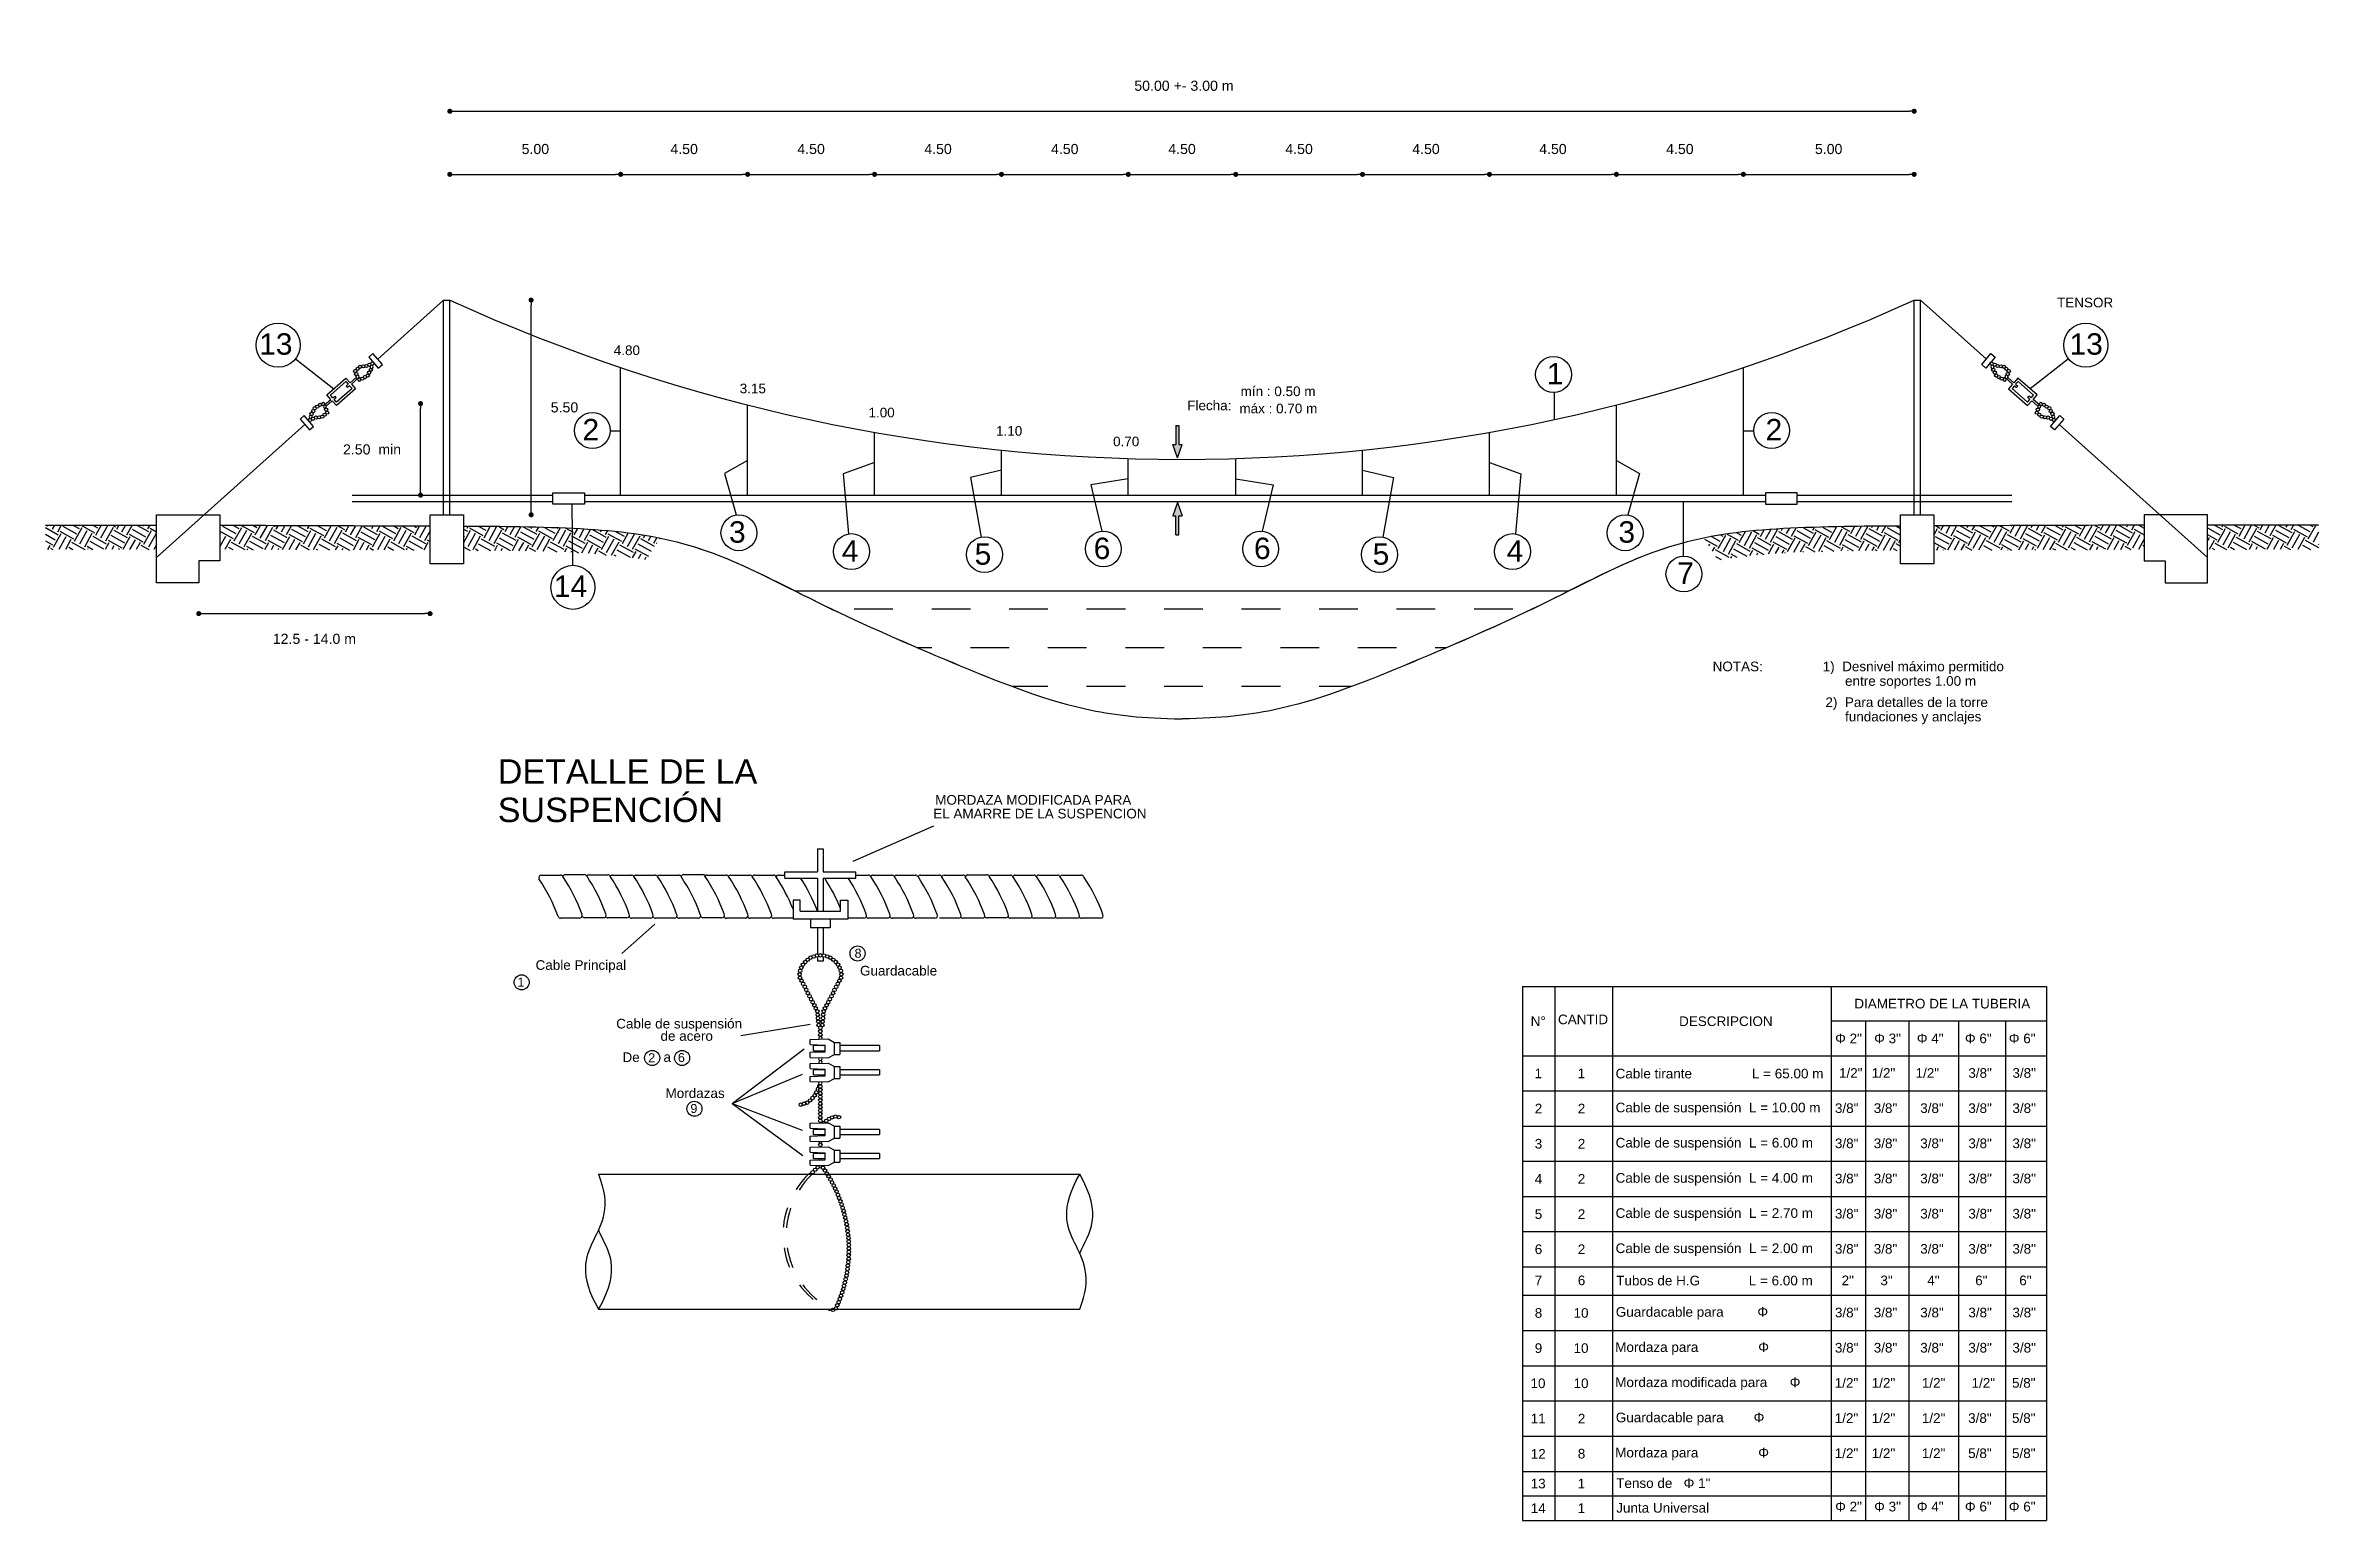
# Model space of a CAD drawing. Header units: metres. Extents: x 2644 to 4131, y 3282 to 4383.
# Drawn here: x 2991.47 to 3002.72, y 4364.9 to 4372.2 of the extents above; entities that cross this region are included whole.
import ezdxf

# ---------------------------------------------------------------- set-up
doc = ezdxf.new("R2010")
doc.units = ezdxf.units.M
doc.linetypes.add('ACAD_ISO04W100', pattern=[30, 24, -3, 0, -3])
doc.styles.get("Standard").update_dxf_attribs({"font": 'arial.ttf'})
doc.dimstyles.new('gestion', dxfattribs={"dimscale": 0, "dimtxt": 0.025, "dimasz": 0.025, "dimexe": 0.02, "dimexo": 0.07, "dimgap": 0.01, "dimtad": 2, "dimtih": 1, "dimtoh": 1, "dimzin": 0, "dimdsep": 46, "dimtxsty": 'Standard', "dimblk": 'DOT', "dimcen": 0, "dimse1": 1, "dimse2": 1, "dimadec": 0, "dimazin": 0, "dimtm": 1e-09, "dimtfac": 1, "dimtix": 1, "dimtmove": 1, "dimatfit": 0, "dimldrblk": 'DOTSMALL', "dimfxl": 1, "dimtolj": 1, "dimtzin": 0, "dimarcsym": 2})
pattern_1 = [(241, (1744.16368, 2988.35082), (0.0298835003, -0.1042161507), [0.076661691, -0.076661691]), (241, (1744.188824, 2988.33689), (0.0298835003, -0.1042161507), [0.076661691, -0.076661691]), (241, (1744.21397, 2988.32295), (0.0298835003, -0.1042161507), [0.076661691, -0.076661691]), (331, (1744.2177, 2988.30992), (0.1042161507, 0.0298835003), [0.076661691, -0.076661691]), (331, (1744.203766, 2988.28478), (0.1042161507, 0.0298835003), [0.076661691, -0.076661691]), (331, (1744.18983, 2988.259635), (0.1042161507, 0.0298835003), [0.076661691, -0.076661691])]

msp = doc.modelspace()

# ---------------------------------------------------------------- texts
for s, height, p in [('TENSOR', 0.0477, (3001.425, 4370.904)), ('13', 0.1058, (2992.531, 4370.67)), ('4.80', 0.0477, (2994.285, 4370.668)), ('13', 0.1058, (3001.487, 4370.67)), ('1', 0.106, (2998.901, 4370.523)), ('3.15', 0.0477, (2994.908, 4370.479)), ('mín : 0.50 m', 0.04772, (2997.386, 4370.465)), ('1.00', 0.0477, (2995.545, 4370.36)), ('Flecha:', 0.0477, (2997.122, 4370.395)), ('máx : 0.70 m', 0.04772, (2997.38, 4370.38)), ('2', 0.106, (2994.13, 4370.246)), ('1.10', 0.0477, (2996.176, 4370.269)), ('0.70', 0.0477, (2996.755, 4370.217)), ('2', 0.106, (2999.983, 4370.246)), ('3', 0.106, (2994.855, 4369.74)), ('3', 0.106, (2999.255, 4369.74)), ('4', 0.106, (2995.413, 4369.646)), ('5', 0.106, (2996.07, 4369.631)), ('6', 0.106, (2996.659, 4369.659)), ('6', 0.106, (2997.452, 4369.659)), ('5', 0.106, (2998.039, 4369.631)), ('4', 0.106, (2998.702, 4369.646)), ('14', 0.1058, (2993.989, 4369.472)), ('7', 0.106, (2999.546, 4369.536)), ('NOTAS:                1)  Desnivel máximo permitido', 0.04772, (2999.721, 4369.104)), ('entre soportes 1.00 m', 0.04772, (3000.376, 4369.032)), ('2)  Para detalles de la torre', 0.04772, (3000.279, 4368.927)), ('fundaciones y anclajes', 0.04772, (3000.376, 4368.856)), ('DETALLE DE LA', 0.12073, (2993.711, 4368.548)), ('SUSPENCIÓN', 0.1207, (2993.711, 4368.358)), ('MORDAZA MODIFICADA PARA', 0.04772, (2995.875, 4368.444)), ('EL AMARRE DE LA SUSPENCION', 0.04772, (2995.865, 4368.376)), ('Cable Principal', 0.04772, (2993.898, 4367.627)), ('8', 0.0445, (2995.476, 4367.687)), ('1', 0.0445, (2993.808, 4367.544)), ('Guardacable', 0.04772, (2995.503, 4367.599)), ('DIAMETRO DE LA TUBERIA', 0.04772, (3000.422, 4367.436)), ('Cable de suspensión', 0.04772, (2994.297, 4367.337)), ('de acero', 0.0477, (2994.516, 4367.276)), ('N°', 0.0477, (2998.821, 4367.349)), ('CANTID', 0.0477, (2998.956, 4367.358)), ('DESCRIPCION', 0.04772, (2999.555, 4367.349)), ('De', 0.0477, (2994.328, 4367.171)), ('2', 0.0445, (2994.455, 4367.17)), ('a', 0.0477, (2994.531, 4367.172)), ('6', 0.0445, (2994.602, 4367.171)), ('Φ 2"', 0.0477, (3000.327, 4367.264)), ('Φ 3"', 0.0477, (3000.52, 4367.264)), ('Φ 4"', 0.0477, (3000.731, 4367.264)), ('Φ 6"', 0.0477, (3000.969, 4367.264)), ('Φ 6"', 0.0477, (3001.186, 4367.264)), ('1', 0.0477, (2998.84, 4367.091)), ('1', 0.0477, (2999.053, 4367.091)), ('Cable tirante                L = 65.00 m', 0.04772, (2999.241, 4367.09)), ('1/2"', 0.0477, (3000.346, 4367.093)), ('1/2"', 0.0477, (3000.508, 4367.093)), ('1/2"', 0.0477, (3000.725, 4367.093)), ('3/8"', 0.0477, (3000.986, 4367.093)), ('3/8"', 0.0477, (3001.204, 4367.093)), ('Mordazas', 0.0477, (2994.541, 4366.993)), ('9', 0.0445, (2994.664, 4366.919)), ('2', 0.0477, (2998.841, 4366.917)), ('2', 0.0477, (2999.054, 4366.917)), ('Cable de suspensión  L = 10.00 m', 0.04772, (2999.241, 4366.922)), ('3/8"', 0.0477, (3000.326, 4366.919)), ('3/8"', 0.0477, (3000.518, 4366.919)), ('3/8"', 0.0477, (3000.748, 4366.919)), ('3/8"', 0.0477, (3000.986, 4366.919)), ('3/8"', 0.0477, (3001.204, 4366.919)), ('3', 0.0477, (2998.841, 4366.743)), ('2', 0.0477, (2999.054, 4366.743)), ('Cable de suspensión  L = 6.00 m', 0.04772, (2999.241, 4366.748)), ('3/8"', 0.0477, (3000.326, 4366.745)), ('3/8"', 0.0477, (3000.518, 4366.745)), ('3/8"', 0.0477, (3000.748, 4366.745)), ('3/8"', 0.0477, (3000.986, 4366.745)), ('3/8"', 0.0477, (3001.204, 4366.745)), ('4', 0.0477, (2998.841, 4366.569)), ('2', 0.0477, (2999.054, 4366.569)), ('Cable de suspensión  L = 4.00 m', 0.04772, (2999.241, 4366.574)), ('3/8"', 0.0477, (3000.326, 4366.571)), ('3/8"', 0.0477, (3000.518, 4366.571)), ('3/8"', 0.0477, (3000.748, 4366.571)), ('3/8"', 0.0477, (3000.986, 4366.571)), ('3/8"', 0.0477, (3001.204, 4366.571)), ('5', 0.0477, (2998.841, 4366.395)), ('2', 0.0477, (2999.054, 4366.395)), ('Cable de suspensión  L = 2.70 m', 0.04772, (2999.241, 4366.4)), ('3/8"', 0.0477, (3000.326, 4366.397)), ('3/8"', 0.0477, (3000.518, 4366.397)), ('3/8"', 0.0477, (3000.748, 4366.397)), ('3/8"', 0.0477, (3000.986, 4366.397)), ('3/8"', 0.0477, (3001.204, 4366.397)), ('6', 0.0477, (2998.841, 4366.221)), ('2', 0.0477, (2999.054, 4366.221)), ('Cable de suspensión  L = 2.00 m', 0.04772, (2999.241, 4366.226)), ('3/8"', 0.0477, (3000.326, 4366.223)), ('3/8"', 0.0477, (3000.518, 4366.223)), ('3/8"', 0.0477, (3000.748, 4366.223)), ('3/8"', 0.0477, (3000.986, 4366.223)), ('3/8"', 0.0477, (3001.204, 4366.223)), ('7', 0.0477, (2998.841, 4366.067)), ('6', 0.0477, (2999.054, 4366.067)), ('Tubos de H.G             L = 6.00 m', 0.04772, (2999.244, 4366.066)), ('2"', 0.0477, (3000.359, 4366.067)), ('3"', 0.0477, (3000.551, 4366.067)), ('4"', 0.0477, (3000.783, 4366.067)), ('6"', 0.0477, (3001.02, 4366.067)), ('6"', 0.0477, (3001.238, 4366.067)), ('8', 0.0477, (2998.841, 4365.906)), ('10', 0.0477, (2999.033, 4365.906)), ('Guardacable para         Φ', 0.04772, (2999.242, 4365.911)), ('3/8"', 0.0477, (3000.326, 4365.908)), ('3/8"', 0.0477, (3000.518, 4365.908)), ('3/8"', 0.0477, (3000.748, 4365.908)), ('3/8"', 0.0477, (3000.986, 4365.908)), ('3/8"', 0.0477, (3001.204, 4365.908)), ('9', 0.0477, (2998.841, 4365.732)), ('10', 0.0477, (2999.033, 4365.732)), ('Mordaza para                Φ', 0.04772, (2999.239, 4365.737)), ('3/8"', 0.0477, (3000.326, 4365.734)), ('3/8"', 0.0477, (3000.518, 4365.734)), ('3/8"', 0.0477, (3000.748, 4365.734)), ('3/8"', 0.0477, (3000.986, 4365.734)), ('3/8"', 0.0477, (3001.204, 4365.734)), ('10', 0.0477, (2998.82, 4365.558)), ('10', 0.0477, (2999.033, 4365.558)), ('Mordaza modificada para      Φ', 0.04772, (2999.239, 4365.563)), ('1/2"', 0.0477, (3000.325, 4365.56)), ('1/2"', 0.0477, (3000.508, 4365.56)), ('1/2"', 0.0477, (3000.756, 4365.56)), ('1/2"', 0.0477, (3001.002, 4365.56)), ('5/8"', 0.0477, (3001.202, 4365.56)), ('11', 0.0477, (2998.821, 4365.384)), ('2', 0.0477, (2999.054, 4365.383)), ('Guardacable para        Φ', 0.04772, (2999.242, 4365.389)), ('1/2"', 0.0477, (3000.325, 4365.386)), ('1/2"', 0.0477, (3000.508, 4365.386)), ('1/2"', 0.0477, (3000.756, 4365.386)), ('3/8"', 0.0477, (3000.985, 4365.386)), ('5/8"', 0.0477, (3001.202, 4365.386)), ('12', 0.0477, (2998.821, 4365.209)), ('8', 0.0477, (2999.054, 4365.21)), ('Mordaza para                Φ', 0.04772, (2999.239, 4365.215)), ('1/2"', 0.0477, (3000.325, 4365.212)), ('1/2"', 0.0477, (3000.508, 4365.212)), ('1/2"', 0.0477, (3000.756, 4365.212)), ('5/8"', 0.0477, (3000.985, 4365.212)), ('5/8"', 0.0477, (3001.202, 4365.212)), ('13', 0.0477, (2998.821, 4365.062)), ('1', 0.0477, (2999.053, 4365.062)), ('Tenso de   Φ 1"     ', 0.04772, (2999.244, 4365.064)), ('14', 0.0477, (2998.821, 4364.94)), ('1', 0.0477, (2999.053, 4364.94)), ('Junta Universal', 0.04772, (2999.244, 4364.942)), ('Φ 2"', 0.0477, (3000.327, 4364.948)), ('Φ 3"', 0.0477, (3000.52, 4364.948)), ('Φ 4"', 0.0477, (3000.731, 4364.948)), ('Φ 6"', 0.0477, (3000.969, 4364.948)), ('Φ 6"', 0.0477, (3001.186, 4364.948))]:
    msp.add_text(s, height=height).set_placement(p)

# ---------------------------------------------------------------- blocks, each defined once
blk = doc.blocks.new('_Dot')
at = {"color": 0, "linetype": 'ByBlock', "lineweight": -2}
blk.add_line((-0.5, 0), (-1, 0), dxfattribs=at)
at = {"color": 0, "linetype": 'ByBlock', "const_width": 0.5}
blk.add_lwpolyline([(-0.25, 0, 1), (0.25, 0, 1)], format="xyb", close=True, dxfattribs=at)
blk = doc.blocks.new('*D605')
at = {"color": 0, "lineweight": -2, "transparency": 16777216}
blk.add_line((2993.499, 4371.874), (3000.693, 4371.874), dxfattribs=at)
at = {"layer": 'Defpoints', "color": 0, "transparency": 16777216}
for p in [(3000.718, 4371.874), (2993.474, 4369.975), (3000.718, 4369.975)]:
    blk.add_point(p, dxfattribs=at)
at = {"color": 0, "lineweight": -2, "transparency": 16777216, "xscale": 0.025, "yscale": 0.025, "zscale": 0.025, "rotation": 180}
blk.add_blockref('_Dot', (2993.474, 4371.874), dxfattribs=at)
at = {"color": 0, "lineweight": -2, "transparency": 16777216, "xscale": 0.025, "yscale": 0.025, "zscale": 0.025}
blk.add_blockref('_Dot', (3000.718, 4371.874), dxfattribs=at)
at = {"color": 0, "transparency": 16777216, "insert": (2997.096, 4372), "char_height": 0.05, "attachment_point": 5}
blk.add_mtext('\\A1; 50.00 +- 3.00 m', dxfattribs=at)
blk = doc.blocks.new('_DotSmall')
at = {"color": 0, "linetype": 'ByBlock', "const_width": 0.5}
blk.add_lwpolyline([(-0.0625, 0, 1), (0.0625, 0, 1)], format="xyb", close=True, dxfattribs=at)
blk = doc.blocks.new('*D606')
at = {"color": 0, "lineweight": -2, "transparency": 16777216}
blk.add_line((2993.876, 4369.903), (2993.876, 4370.915), dxfattribs=at)
at = {"layer": 'Defpoints', "color": 0, "transparency": 16777216}
for p in [(2993.474, 4370.94), (2993.876, 4370.94), (2993.474, 4369.878)]:
    blk.add_point(p, dxfattribs=at)
at = {"color": 0, "lineweight": -2, "transparency": 16777216, "xscale": 0.025, "yscale": 0.025, "zscale": 0.025}
for p, rotation in [((2993.876, 4370.94), 90), ((2993.876, 4369.878), 270)]:
    blk.add_blockref('_Dot', p, dxfattribs=dict(at, rotation=rotation))
at = {"color": 0, "transparency": 16777216, "insert": (2994.041, 4370.409), "char_height": 0.05, "attachment_point": 5}
blk.add_mtext('\\A1;5.50', dxfattribs=at)
blk = doc.blocks.new('*D607')
at = {"color": 0, "lineweight": -2, "transparency": 16777216}
blk.add_line((2993.499, 4371.562), (2994.294, 4371.562), dxfattribs=at)
at = {"layer": 'Defpoints', "color": 0, "transparency": 16777216}
for p in [(2994.319, 4371.562), (2993.474, 4369.975), (2994.319, 4369.975)]:
    blk.add_point(p, dxfattribs=at)
at = {"color": 0, "lineweight": -2, "transparency": 16777216, "xscale": 0.025, "yscale": 0.025, "zscale": 0.025, "rotation": 180}
blk.add_blockref('_Dot', (2993.474, 4371.562), dxfattribs=at)
at = {"color": 0, "lineweight": -2, "transparency": 16777216, "xscale": 0.025, "yscale": 0.025, "zscale": 0.025}
blk.add_blockref('_Dot', (2994.319, 4371.562), dxfattribs=at)
at = {"color": 0, "transparency": 16777216, "insert": (2993.897, 4371.687), "char_height": 0.05, "attachment_point": 5}
blk.add_mtext('\\A1;5.00', dxfattribs=at)
blk = doc.blocks.new('*D608')
at = {"color": 0, "lineweight": -2, "transparency": 16777216}
blk.add_line((2994.344, 4371.562), (2994.922, 4371.562), dxfattribs=at)
at = {"layer": 'Defpoints', "color": 0, "transparency": 16777216}
for p in [(2994.947, 4371.562), (2994.319, 4369.975), (2994.947, 4369.975)]:
    blk.add_point(p, dxfattribs=at)
at = {"color": 0, "lineweight": -2, "transparency": 16777216, "xscale": 0.025, "yscale": 0.025, "zscale": 0.025, "rotation": 180}
blk.add_blockref('_Dot', (2994.319, 4371.562), dxfattribs=at)
at = {"color": 0, "lineweight": -2, "transparency": 16777216, "xscale": 0.025, "yscale": 0.025, "zscale": 0.025}
blk.add_blockref('_Dot', (2994.947, 4371.562), dxfattribs=at)
at = {"color": 0, "transparency": 16777216, "insert": (2994.633, 4371.687), "char_height": 0.05, "attachment_point": 5}
blk.add_mtext('\\A1;4.50', dxfattribs=at)
blk = doc.blocks.new('*D609')
at = {"color": 0, "lineweight": -2, "transparency": 16777216}
blk.add_line((2994.972, 4371.562), (2995.55, 4371.562), dxfattribs=at)
at = {"layer": 'Defpoints', "color": 0, "transparency": 16777216}
for p in [(2995.575, 4371.562), (2994.947, 4369.975), (2995.575, 4369.975)]:
    blk.add_point(p, dxfattribs=at)
at = {"color": 0, "lineweight": -2, "transparency": 16777216, "xscale": 0.025, "yscale": 0.025, "zscale": 0.025, "rotation": 180}
blk.add_blockref('_Dot', (2994.947, 4371.562), dxfattribs=at)
at = {"color": 0, "lineweight": -2, "transparency": 16777216, "xscale": 0.025, "yscale": 0.025, "zscale": 0.025}
blk.add_blockref('_Dot', (2995.575, 4371.562), dxfattribs=at)
at = {"color": 0, "transparency": 16777216, "insert": (2995.261, 4371.687), "char_height": 0.05, "attachment_point": 5}
blk.add_mtext('\\A1;4.50', dxfattribs=at)
blk = doc.blocks.new('*D610')
at = {"color": 0, "lineweight": -2, "transparency": 16777216}
blk.add_line((2995.6, 4371.562), (2996.178, 4371.562), dxfattribs=at)
at = {"layer": 'Defpoints', "color": 0, "transparency": 16777216}
for p in [(2996.203, 4371.562), (2995.575, 4369.975), (2996.203, 4369.975)]:
    blk.add_point(p, dxfattribs=at)
at = {"color": 0, "lineweight": -2, "transparency": 16777216, "xscale": 0.025, "yscale": 0.025, "zscale": 0.025, "rotation": 180}
blk.add_blockref('_Dot', (2995.575, 4371.562), dxfattribs=at)
at = {"color": 0, "lineweight": -2, "transparency": 16777216, "xscale": 0.025, "yscale": 0.025, "zscale": 0.025}
blk.add_blockref('_Dot', (2996.203, 4371.562), dxfattribs=at)
at = {"color": 0, "transparency": 16777216, "insert": (2995.889, 4371.687), "char_height": 0.05, "attachment_point": 5}
blk.add_mtext('\\A1;4.50', dxfattribs=at)
blk = doc.blocks.new('*D611')
at = {"color": 0, "lineweight": -2, "transparency": 16777216}
blk.add_line((2996.228, 4371.562), (2996.805, 4371.562), dxfattribs=at)
at = {"layer": 'Defpoints', "color": 0, "transparency": 16777216}
for p in [(2996.83, 4371.562), (2996.203, 4369.975), (2996.83, 4369.975)]:
    blk.add_point(p, dxfattribs=at)
at = {"color": 0, "lineweight": -2, "transparency": 16777216, "xscale": 0.025, "yscale": 0.025, "zscale": 0.025, "rotation": 180}
blk.add_blockref('_Dot', (2996.203, 4371.562), dxfattribs=at)
at = {"color": 0, "lineweight": -2, "transparency": 16777216, "xscale": 0.025, "yscale": 0.025, "zscale": 0.025}
blk.add_blockref('_Dot', (2996.83, 4371.562), dxfattribs=at)
at = {"color": 0, "transparency": 16777216, "insert": (2996.516, 4371.687), "char_height": 0.05, "attachment_point": 5}
blk.add_mtext('\\A1;4.50', dxfattribs=at)
blk = doc.blocks.new('*D612')
at = {"color": 0, "lineweight": -2, "transparency": 16777216}
blk.add_line((2996.855, 4371.562), (2997.337, 4371.562), dxfattribs=at)
at = {"layer": 'Defpoints', "color": 0, "transparency": 16777216}
for p in [(2997.362, 4371.562), (2996.83, 4369.975), (2997.362, 4369.975)]:
    blk.add_point(p, dxfattribs=at)
at = {"color": 0, "lineweight": -2, "transparency": 16777216, "xscale": 0.025, "yscale": 0.025, "zscale": 0.025, "rotation": 180}
blk.add_blockref('_Dot', (2996.83, 4371.562), dxfattribs=at)
at = {"color": 0, "lineweight": -2, "transparency": 16777216, "xscale": 0.025, "yscale": 0.025, "zscale": 0.025}
blk.add_blockref('_Dot', (2997.362, 4371.562), dxfattribs=at)
at = {"color": 0, "transparency": 16777216, "insert": (2997.096, 4371.687), "char_height": 0.05, "attachment_point": 5}
blk.add_mtext('\\A1;4.50', dxfattribs=at)
blk = doc.blocks.new('*D613')
at = {"color": 0, "lineweight": -2, "transparency": 16777216}
blk.add_line((2997.387, 4371.562), (2997.964, 4371.562), dxfattribs=at)
at = {"layer": 'Defpoints', "color": 0, "transparency": 16777216}
for p in [(2997.989, 4371.562), (2997.362, 4369.975), (2997.989, 4369.975)]:
    blk.add_point(p, dxfattribs=at)
at = {"color": 0, "lineweight": -2, "transparency": 16777216, "xscale": 0.025, "yscale": 0.025, "zscale": 0.025, "rotation": 180}
blk.add_blockref('_Dot', (2997.362, 4371.562), dxfattribs=at)
at = {"color": 0, "lineweight": -2, "transparency": 16777216, "xscale": 0.025, "yscale": 0.025, "zscale": 0.025}
blk.add_blockref('_Dot', (2997.989, 4371.562), dxfattribs=at)
at = {"color": 0, "transparency": 16777216, "insert": (2997.675, 4371.687), "char_height": 0.05, "attachment_point": 5}
blk.add_mtext('\\A1;4.50', dxfattribs=at)
blk = doc.blocks.new('*D614')
at = {"color": 0, "lineweight": -2, "transparency": 16777216}
blk.add_line((2998.014, 4371.562), (2998.592, 4371.562), dxfattribs=at)
at = {"layer": 'Defpoints', "color": 0, "transparency": 16777216}
for p in [(2998.617, 4371.562), (2997.989, 4369.975), (2998.617, 4369.975)]:
    blk.add_point(p, dxfattribs=at)
at = {"color": 0, "lineweight": -2, "transparency": 16777216, "xscale": 0.025, "yscale": 0.025, "zscale": 0.025, "rotation": 180}
blk.add_blockref('_Dot', (2997.989, 4371.562), dxfattribs=at)
at = {"color": 0, "lineweight": -2, "transparency": 16777216, "xscale": 0.025, "yscale": 0.025, "zscale": 0.025}
blk.add_blockref('_Dot', (2998.617, 4371.562), dxfattribs=at)
at = {"color": 0, "transparency": 16777216, "insert": (2998.303, 4371.687), "char_height": 0.05, "attachment_point": 5}
blk.add_mtext('\\A1;4.50', dxfattribs=at)
blk = doc.blocks.new('*D615')
at = {"color": 0, "lineweight": -2, "transparency": 16777216}
blk.add_line((2998.642, 4371.562), (2999.22, 4371.562), dxfattribs=at)
at = {"layer": 'Defpoints', "color": 0, "transparency": 16777216}
for p in [(2999.245, 4371.562), (2998.617, 4369.975), (2999.245, 4369.975)]:
    blk.add_point(p, dxfattribs=at)
at = {"color": 0, "lineweight": -2, "transparency": 16777216, "xscale": 0.025, "yscale": 0.025, "zscale": 0.025, "rotation": 180}
blk.add_blockref('_Dot', (2998.617, 4371.562), dxfattribs=at)
at = {"color": 0, "lineweight": -2, "transparency": 16777216, "xscale": 0.025, "yscale": 0.025, "zscale": 0.025}
blk.add_blockref('_Dot', (2999.245, 4371.562), dxfattribs=at)
at = {"color": 0, "transparency": 16777216, "insert": (2998.931, 4371.687), "char_height": 0.05, "attachment_point": 5}
blk.add_mtext('\\A1;4.50', dxfattribs=at)
blk = doc.blocks.new('*D616')
at = {"color": 0, "lineweight": -2, "transparency": 16777216}
blk.add_line((2999.27, 4371.562), (2999.848, 4371.562), dxfattribs=at)
at = {"layer": 'Defpoints', "color": 0, "transparency": 16777216}
for p in [(2999.873, 4371.562), (2999.245, 4369.975), (2999.873, 4369.975)]:
    blk.add_point(p, dxfattribs=at)
at = {"color": 0, "lineweight": -2, "transparency": 16777216, "xscale": 0.025, "yscale": 0.025, "zscale": 0.025, "rotation": 180}
blk.add_blockref('_Dot', (2999.245, 4371.562), dxfattribs=at)
at = {"color": 0, "lineweight": -2, "transparency": 16777216, "xscale": 0.025, "yscale": 0.025, "zscale": 0.025}
blk.add_blockref('_Dot', (2999.873, 4371.562), dxfattribs=at)
at = {"color": 0, "transparency": 16777216, "insert": (2999.559, 4371.687), "char_height": 0.05, "attachment_point": 5}
blk.add_mtext('\\A1;4.50', dxfattribs=at)
blk = doc.blocks.new('*D617')
at = {"color": 0, "lineweight": -2, "transparency": 16777216}
blk.add_line((2999.898, 4371.562), (3000.693, 4371.562), dxfattribs=at)
at = {"layer": 'Defpoints', "color": 0, "transparency": 16777216}
for p in [(3000.718, 4371.562), (2999.873, 4369.975), (3000.718, 4369.975)]:
    blk.add_point(p, dxfattribs=at)
at = {"color": 0, "lineweight": -2, "transparency": 16777216, "xscale": 0.025, "yscale": 0.025, "zscale": 0.025, "rotation": 180}
blk.add_blockref('_Dot', (2999.873, 4371.562), dxfattribs=at)
at = {"color": 0, "lineweight": -2, "transparency": 16777216, "xscale": 0.025, "yscale": 0.025, "zscale": 0.025}
blk.add_blockref('_Dot', (3000.718, 4371.562), dxfattribs=at)
at = {"color": 0, "transparency": 16777216, "insert": (3000.295, 4371.687), "char_height": 0.05, "attachment_point": 5}
blk.add_mtext('\\A1;5.00', dxfattribs=at)
blk = doc.blocks.new('*D618')
at = {"color": 0, "lineweight": -2, "transparency": 16777216}
blk.add_line((2993.329, 4370), (2993.329, 4370.403), dxfattribs=at)
at = {"layer": 'Defpoints', "color": 0, "transparency": 16777216}
for p in [(2993.329, 4370.428), (2993.442, 4370.428), (2993.442, 4369.975)]:
    blk.add_point(p, dxfattribs=at)
at = {"color": 0, "lineweight": -2, "transparency": 16777216, "xscale": 0.025, "yscale": 0.025, "zscale": 0.025}
for p, rotation in [((2993.329, 4370.428), 90), ((2993.329, 4369.975), 270)]:
    blk.add_blockref('_Dot', p, dxfattribs=dict(at, rotation=rotation))
at = {"color": 0, "transparency": 16777216, "insert": (2993.089, 4370.201), "char_height": 0.05, "attachment_point": 5}
blk.add_mtext('\\A1;2.50  min', dxfattribs=at)
blk = doc.blocks.new('*D418')
at = {"color": 0, "lineweight": -2, "transparency": 16777216}
blk.add_line((2992.257, 4369.389), (2993.351, 4369.389), dxfattribs=at)
at = {"layer": 'Defpoints', "color": 0, "transparency": 16777216}
for p in [(2992.232, 4369.65), (2993.376, 4369.635), (2993.376, 4369.389)]:
    blk.add_point(p, dxfattribs=at)
at = {"color": 0, "lineweight": -2, "transparency": 16777216, "xscale": 0.025, "yscale": 0.025, "zscale": 0.025, "rotation": 180}
blk.add_blockref('_Dot', (2992.232, 4369.389), dxfattribs=at)
at = {"color": 0, "lineweight": -2, "transparency": 16777216, "xscale": 0.025, "yscale": 0.025, "zscale": 0.025}
blk.add_blockref('_Dot', (2993.376, 4369.389), dxfattribs=at)
at = {"color": 0, "transparency": 16777216, "insert": (2992.804, 4369.264), "char_height": 0.05, "attachment_point": 5}
blk.add_mtext('\\A1;12.5 - 14.0 m', dxfattribs=at)

# ---------------------------------------------------------------- dimensions: what is measured, and where the dimension line sits
for base, p1, p2, text, picture, middle in [((3000.718, 4371.874), (2993.474, 4369.975), (3000.718, 4369.975), ' 50.00 +- 3.00 m', '*D605', (2997.096, 4372)), ((2994.319, 4371.562), (2993.474, 4369.975), (2994.319, 4369.975), '5.00', '*D607', (2993.897, 4371.687)), ((2994.947, 4371.562), (2994.319, 4369.975), (2994.947, 4369.975), '4.50', '*D608', (2994.633, 4371.687)), ((2995.575, 4371.562), (2994.947, 4369.975), (2995.575, 4369.975), '4.50', '*D609', (2995.261, 4371.687)), ((2996.203, 4371.562), (2995.575, 4369.975), (2996.203, 4369.975), '4.50', '*D610', (2995.889, 4371.687)), ((2996.83, 4371.562), (2996.203, 4369.975), (2996.83, 4369.975), '4.50', '*D611', (2996.516, 4371.687)), ((2997.362, 4371.562), (2996.83, 4369.975), (2997.362, 4369.975), '4.50', '*D612', (2997.096, 4371.687)), ((2997.989, 4371.562), (2997.362, 4369.975), (2997.989, 4369.975), '4.50', '*D613', (2997.675, 4371.687)), ((2998.617, 4371.562), (2997.989, 4369.975), (2998.617, 4369.975), '4.50', '*D614', (2998.303, 4371.687)), ((2999.245, 4371.562), (2998.617, 4369.975), (2999.245, 4369.975), '4.50', '*D615', (2998.931, 4371.687)), ((2999.873, 4371.562), (2999.245, 4369.975), (2999.873, 4369.975), '4.50', '*D616', (2999.559, 4371.687)), ((3000.718, 4371.562), (2999.873, 4369.975), (3000.718, 4369.975), '5.00', '*D617', (3000.295, 4371.687)), ((2993.376, 4369.389), (2992.232, 4369.65), (2993.376, 4369.635), '12.5 - 14.0 m', '*D418', (2992.804, 4369.264))]:
    dim = msp.add_linear_dim(base=base, p1=p1, p2=p2, text=text, dimstyle='gestion', override={"dimscale": 1, "dimtxt": 0.05, "dimgap": 0.1})
    dim.commit()
    dim.dimension.update_dxf_attribs({"geometry": picture, "text_midpoint": middle})
for base, p1, p2, text, picture, middle in [((2993.876, 4370.94), (2993.474, 4369.878), (2993.474, 4370.94), '5.50', '*D606', (2994.041, 4370.409)), ((2993.329, 4370.428), (2993.442, 4369.975), (2993.442, 4370.428), '2.50  min', '*D618', (2993.089, 4370.201))]:
    dim = msp.add_linear_dim(base=base, p1=p1, p2=p2, angle=90, text=text, dimstyle='gestion', override={"dimscale": 1, "dimtxt": 0.05, "dimgap": 0.1})
    dim.commit()
    dim.dimension.update_dxf_attribs({"geometry": picture, "text_midpoint": middle})

# ---------------------------------------------------------------- hatches: boundary and pattern name
at = {"transparency": 33554656}
h = msp.add_hatch(color=256, dxfattribs=at)
h.dxf.hatch_style = 1
h.paths.add_polyline_path([(2997.08, 4370.319), (2997.066, 4370.319), (2997.066, 4370.226), (2997.051, 4370.226), (2997.073, 4370.159), (2997.096, 4370.226), (2997.08, 4370.226)])
h = msp.add_hatch(color=256, dxfattribs=at)
h.dxf.hatch_style = 1
h.paths.add_polyline_path([(2997.073, 4369.939), (2997.051, 4369.872), (2997.066, 4369.872), (2997.066, 4369.778), (2997.08, 4369.778), (2997.08, 4369.872), (2997.096, 4369.872)])
at = {"transparency": 33554687}
h = msp.add_hatch(dxfattribs=at)
h.set_pattern_fill('EARTH', color=256, scale=0.012073, angle=241)
h.set_pattern_definition(pattern_1)
edge = h.paths.add_edge_path()
edge.add_spline(control_points=[(2992.023, 4369.827), (2991.867, 4369.827), (2991.686, 4369.827), (2991.473, 4369.827)], knot_values=[0, 0, 0, 0, 0.223346, 0.223346, 0.223346, 0.223346], degree=3, periodic=0)
edge.add_line((2991.473, 4369.827), (2991.473, 4369.706))
edge.add_spline(control_points=[(2991.473, 4369.706), (2991.665, 4369.706), (2991.831, 4369.706), (2991.992, 4369.706), (2992.008, 4369.706), (2992.023, 4369.706)], knot_values=[0, 0, 0, 0, 0.201552, 0.201552, 0.223346, 0.223346, 0.223346, 0.223346], degree=3, periodic=0)
edge.add_line((2992.023, 4369.706), (2992.023, 4369.827))
h = msp.add_hatch(dxfattribs=at)
h.set_pattern_fill('EARTH', color=256, scale=0.012073, angle=241)
h.set_pattern_definition(pattern_1)
edge = h.paths.add_edge_path()
edge.add_spline(control_points=[(2993.376, 4369.823), (2993.268, 4369.823), (2992.991, 4369.824), (2992.671, 4369.826), (2992.336, 4369.826)], knot_values=[0.391055, 0.391055, 0.391055, 0.391055, 0.816754, 1.425699, 1.425699, 1.425699, 1.425699], degree=3, periodic=0)
edge.add_line((2992.336, 4369.826), (2992.336, 4369.706))
edge.add_spline(control_points=[(2992.336, 4369.706), (2992.447, 4369.705), (2992.542, 4369.705), (2992.792, 4369.704), (2992.914, 4369.704), (2993.151, 4369.703), (2993.267, 4369.703), (2993.375, 4369.702)], knot_values=[0.391202, 0.391202, 0.391202, 0.391202, 0.592546, 0.592546, 0.995527, 0.995527, 1.425699, 1.425699, 1.425699, 1.425699], degree=3, periodic=0)
edge.add_line((2993.376, 4369.702), (2993.376, 4369.823))
h = msp.add_hatch(dxfattribs=at)
h.set_pattern_fill('EARTH', color=256, scale=0.012073, angle=241)
h.set_pattern_definition(pattern_1)
edge = h.paths.add_edge_path()
edge.add_spline(control_points=[(2994.515, 4369.763), (2994.463, 4369.773), (2994.248, 4369.808), (2993.93, 4369.819), (2993.624, 4369.822), (2993.541, 4369.822)], knot_values=[1.649805, 1.649805, 1.649805, 1.649805, 1.976795, 2.976795, 3.32699, 3.32699, 3.32699, 3.32699], degree=3, periodic=0)
edge.add_line((2993.541, 4369.822), (2993.541, 4369.701))
edge.add_spline(control_points=[(2993.541, 4369.701), (2993.665, 4369.701), (2993.78, 4369.7), (2993.995, 4369.695), (2994.095, 4369.691), (2994.279, 4369.677), (2994.362, 4369.668), (2994.442, 4369.654), (2994.443, 4369.654), (2994.445, 4369.653)], knot_values=[1.650847, 1.650847, 1.650847, 1.650847, 2.174145, 2.174145, 2.698486, 2.698486, 3.216199, 3.216199, 3.22529, 3.22529, 3.22529, 3.22529], degree=3, periodic=0)
edge.add_line((2994.445, 4369.653), (2994.515, 4369.763))
h = msp.add_hatch(dxfattribs=at)
h.set_pattern_fill('EARTH', color=256, scale=0.012073, angle=241)
h.set_pattern_definition(pattern_1)
edge = h.paths.add_edge_path()
edge.add_spline(control_points=[(2999.677, 4369.763), (2999.729, 4369.773), (2999.944, 4369.808), (3000.262, 4369.819), (3000.568, 4369.822), (3000.651, 4369.822)], knot_values=[1.649805, 1.649805, 1.649805, 1.649805, 1.976795, 2.976795, 3.32699, 3.32699, 3.32699, 3.32699], degree=3, periodic=0)
edge.add_line((3000.651, 4369.822), (3000.651, 4369.701))
edge.add_spline(control_points=[(3000.651, 4369.701), (3000.527, 4369.701), (3000.412, 4369.7), (3000.197, 4369.695), (3000.097, 4369.691), (2999.913, 4369.677), (2999.83, 4369.668), (2999.75, 4369.654), (2999.749, 4369.654), (2999.747, 4369.653)], knot_values=[1.650847, 1.650847, 1.650847, 1.650847, 2.174145, 2.174145, 2.698486, 2.698486, 3.216199, 3.216199, 3.22529, 3.22529, 3.22529, 3.22529], degree=3, periodic=0)
edge.add_line((2999.747, 4369.653), (2999.677, 4369.763))
h = msp.add_hatch(dxfattribs=at)
h.set_pattern_fill('EARTH', color=256, scale=0.012073, angle=241)
h.set_pattern_definition(pattern_1)
edge = h.paths.add_edge_path()
edge.add_spline(control_points=[(3000.816, 4369.823), (3000.924, 4369.823), (3001.201, 4369.824), (3001.52, 4369.826), (3001.856, 4369.826)], knot_values=[0.391055, 0.391055, 0.391055, 0.391055, 0.816754, 1.425699, 1.425699, 1.425699, 1.425699], degree=3, periodic=0)
edge.add_line((3001.856, 4369.826), (3001.856, 4369.706))
edge.add_spline(control_points=[(3001.856, 4369.706), (3001.745, 4369.705), (3001.65, 4369.705), (3001.4, 4369.704), (3001.278, 4369.704), (3001.04, 4369.703), (3000.925, 4369.703), (3000.817, 4369.702)], knot_values=[0.391202, 0.391202, 0.391202, 0.391202, 0.592546, 0.592546, 0.995527, 0.995527, 1.425699, 1.425699, 1.425699, 1.425699], degree=3, periodic=0)
edge.add_line((3000.816, 4369.702), (3000.816, 4369.823))
h = msp.add_hatch(dxfattribs=at)
h.set_pattern_fill('EARTH', color=256, scale=0.012073, angle=241)
h.set_pattern_definition(pattern_1)
edge = h.paths.add_edge_path()
edge.add_spline(control_points=[(3002.169, 4369.827), (3002.325, 4369.827), (3002.506, 4369.827), (3002.718, 4369.827)], knot_values=[0, 0, 0, 0, 0.223346, 0.223346, 0.223346, 0.223346], degree=3, periodic=0)
edge.add_line((3002.718, 4369.827), (3002.718, 4369.706))
edge.add_spline(control_points=[(3002.718, 4369.706), (3002.527, 4369.706), (3002.361, 4369.706), (3002.2, 4369.706), (3002.184, 4369.706), (3002.169, 4369.706)], knot_values=[0, 0, 0, 0, 0.201552, 0.201552, 0.223346, 0.223346, 0.223346, 0.223346], degree=3, periodic=0)
edge.add_line((3002.169, 4369.706), (3002.169, 4369.827))
h = msp.add_hatch()
h.set_pattern_fill('DASH', color=256, scale=0.060364, angle=180)
h.set_pattern_definition([(180, (1744.16368, 2988.35082), (-0.191654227, -0.191654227), [0.191654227, -0.191654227])])
edge = h.paths.add_edge_path()
edge.add_spline(control_points=[(2997.096, 4368.868), (2997.296, 4368.872), (2997.652, 4368.912), (2998.187, 4369.125), (2998.702, 4369.347), (2998.952, 4369.472), (2999.01, 4369.501)], knot_values=[4.68403, 4.68403, 4.68403, 4.68403, 5.234078, 6.234078, 7.234078, 7.550048, 7.550048, 7.550048, 7.550048], degree=3, periodic=0)
edge.add_line((2999.01, 4369.501), (2995.182, 4369.501))
edge.add_spline(control_points=[(2995.182, 4369.501), (2995.24, 4369.472), (2995.49, 4369.347), (2996.005, 4369.125), (2996.54, 4368.912), (2996.896, 4368.872), (2997.096, 4368.868)], knot_values=[4.68403, 4.68403, 4.68403, 4.68403, 5, 6, 7, 7.550048, 7.550048, 7.550048, 7.550048], degree=3, periodic=0)

# ---------------------------------------------------------------- linework, layer by layer
for p, q in [((2993.442, 4370.94), (2993.117, 4370.648)), ((2993.442, 4369.878), (2993.442, 4370.94)), ((2993.442, 4370.94), (2993.474, 4370.94)), ((2993.474, 4369.878), (2993.474, 4370.94)), ((3000.718, 4369.878), (3000.718, 4370.94)), ((3000.718, 4370.94), (3000.75, 4370.94)), ((3000.75, 4369.878), (3000.75, 4370.94)), ((3000.75, 4370.94), (3001.075, 4370.648)), ((2992.711, 4370.65), (2992.9, 4370.501)), ((2993.093, 4370.675), (2993.073, 4370.657)), ((2993.073, 4370.657), (2993.12, 4370.604)), ((2993.14, 4370.622), (2993.093, 4370.675)), ((2993.12, 4370.604), (2993.14, 4370.622)), ((2994.319, 4369.975), (2994.319, 4370.606)), ((2999.873, 4369.975), (2999.873, 4370.606)), ((3001.052, 4370.622), (3001.098, 4370.675)), ((3001.072, 4370.604), (3001.052, 4370.622)), ((3001.118, 4370.657), (3001.072, 4370.604)), ((3001.098, 4370.675), (3001.118, 4370.657)), ((3001.481, 4370.65), (3001.292, 4370.501)), ((2992.971, 4370.524), (2992.961, 4370.515)), ((2992.978, 4370.516), (2992.967, 4370.507)), ((2993.009, 4370.556), (2992.981, 4370.531)), ((2993.02, 4370.553), (2992.987, 4370.524)), ((2998.939, 4370.349), (2998.939, 4370.484)), ((3001.171, 4370.553), (3001.205, 4370.524)), ((3001.183, 4370.556), (3001.211, 4370.531)), ((3001.214, 4370.516), (3001.225, 4370.507)), ((3001.22, 4370.524), (3001.231, 4370.515)), ((2992.753, 4370.369), (2992.733, 4370.351)), ((2992.8, 4370.315), (2992.753, 4370.369)), ((2992.852, 4370.42), (2992.886, 4370.448)), ((2992.864, 4370.417), (2992.892, 4370.441)), ((2992.895, 4370.456), (2992.906, 4370.465)), ((2992.902, 4370.449), (2992.912, 4370.458)), ((2994.947, 4369.975), (2994.947, 4370.421)), ((2999.245, 4369.975), (2999.245, 4370.421)), ((3001.29, 4370.449), (3001.28, 4370.458)), ((3001.297, 4370.456), (3001.286, 4370.465)), ((3001.328, 4370.417), (3001.3, 4370.441)), ((3001.339, 4370.42), (3001.306, 4370.448)), ((3001.392, 4370.315), (3001.439, 4370.369)), ((3001.439, 4370.369), (3001.459, 4370.351)), ((2992.756, 4370.324), (2992.023, 4369.666)), ((2992.733, 4370.351), (2992.779, 4370.298)), ((2992.779, 4370.298), (2992.8, 4370.315)), ((2994.267, 4370.294), (2994.319, 4370.294)), ((2995.575, 4369.975), (2995.575, 4370.286)), ((2997.066, 4370.319), (2997.066, 4370.226)), ((2997.066, 4370.319), (2997.08, 4370.319)), ((2997.08, 4370.319), (2997.08, 4370.226)), ((2998.617, 4369.975), (2998.617, 4370.286)), ((2999.873, 4370.294), (2999.925, 4370.294)), ((3001.412, 4370.298), (3001.392, 4370.315)), ((3001.459, 4370.351), (3001.412, 4370.298)), ((3001.436, 4370.324), (3002.169, 4369.666)), ((2994.947, 4370.147), (2994.833, 4370.083)), ((2995.575, 4370.137), (2995.42, 4370.08)), ((2996.203, 4369.975), (2996.203, 4370.198)), ((2996.83, 4369.975), (2996.83, 4370.156)), ((2997.073, 4370.159), (2997.051, 4370.226)), ((2997.051, 4370.226), (2997.066, 4370.226)), ((2997.073, 4370.159), (2997.096, 4370.226)), ((2997.08, 4370.226), (2997.096, 4370.226)), ((2997.362, 4369.975), (2997.362, 4370.156)), ((2997.989, 4369.975), (2997.989, 4370.198)), ((2998.617, 4370.137), (2998.772, 4370.08)), ((2999.245, 4370.147), (2999.359, 4370.083)), ((2994.833, 4370.083), (2994.891, 4369.877)), ((2995.42, 4370.08), (2995.446, 4369.783)), ((2996.203, 4370.098), (2996.05, 4370.062)), ((2996.05, 4370.062), (2996.102, 4369.768)), ((2996.83, 4370.056), (2996.645, 4370.026)), ((2996.645, 4370.026), (2996.7, 4369.797)), ((2997.362, 4370.056), (2997.547, 4370.026)), ((2997.547, 4370.026), (2997.492, 4369.797)), ((2997.989, 4370.098), (2998.142, 4370.062)), ((2998.142, 4370.062), (2998.09, 4369.768)), ((2998.772, 4370.08), (2998.746, 4369.783)), ((2999.359, 4370.083), (2999.301, 4369.877)), ((2992.991, 4369.975), (2993.984, 4369.975)), ((2992.991, 4369.943), (2993.984, 4369.943)), ((2994.083, 4369.628), (2994.079, 4369.93)), ((2994.14, 4369.975), (2999.983, 4369.975)), ((2994.14, 4369.943), (2999.983, 4369.943)), ((2997.073, 4369.939), (2997.051, 4369.872)), ((2997.073, 4369.939), (2997.096, 4369.872)), ((2999.577, 4369.674), (2999.577, 4369.943)), ((3000.14, 4369.975), (3001.201, 4369.975)), ((3000.14, 4369.943), (3001.201, 4369.943)), ((2997.051, 4369.872), (2997.066, 4369.872)), ((2997.066, 4369.778), (2997.066, 4369.872)), ((2997.08, 4369.778), (2997.08, 4369.872)), ((2997.08, 4369.872), (2997.096, 4369.872)), ((2997.066, 4369.778), (2997.08, 4369.778)), ((2995.182, 4369.501), (2999.01, 4369.501)), ((2995.47, 4368.165), (2995.869, 4368.339)), ((2995.293, 4368.226), (2995.293, 4368.112)), ((2995.293, 4368.226), (2995.321, 4368.226)), ((2995.321, 4368.226), (2995.321, 4368.112)), ((2995.131, 4368.112), (2995.293, 4368.112)), ((2995.131, 4368.081), (2995.131, 4368.112)), ((2995.321, 4368.112), (2995.483, 4368.112)), ((2995.483, 4368.081), (2995.483, 4368.112)), ((2995.131, 4368.081), (2995.293, 4368.081)), ((2995.293, 4368.081), (2995.293, 4367.918)), ((2995.321, 4368.081), (2995.321, 4367.918)), ((2995.321, 4368.081), (2995.483, 4368.081)), ((2995.207, 4367.972), (2995.172, 4367.972)), ((2995.172, 4367.972), (2995.172, 4367.878)), ((2995.207, 4367.918), (2995.207, 4367.972)), ((2995.207, 4367.918), (2995.407, 4367.918)), ((2995.293, 4367.918), (2995.321, 4367.918)), ((2995.407, 4367.918), (2995.407, 4367.972)), ((2995.407, 4367.972), (2995.442, 4367.972)), ((2995.442, 4367.972), (2995.442, 4367.878)), ((2994.324, 4367.708), (2994.488, 4367.853)), ((2995.442, 4367.878), (2995.172, 4367.878)), ((2995.258, 4367.878), (2995.258, 4367.834)), ((2995.356, 4367.834), (2995.258, 4367.834)), ((2995.293, 4367.834), (2995.293, 4367.706)), ((2995.321, 4367.834), (2995.321, 4367.705)), ((2995.356, 4367.878), (2995.356, 4367.834)), ((2995.293, 4367.689), (2995.293, 4367.67)), ((2995.321, 4367.67), (2995.293, 4367.67)), ((2995.321, 4367.69), (2995.321, 4367.67)), ((2998.78, 4367.544), (3001.372, 4367.544)), ((2998.78, 4367.544), (2998.78, 4364.903)), ((2998.94, 4367.544), (2998.94, 4364.903)), ((2999.225, 4367.544), (2999.225, 4364.903)), ((3000.308, 4367.544), (3000.308, 4364.903)), ((3001.372, 4367.544), (3001.372, 4367.375)), ((2994.913, 4367.302), (2995.257, 4367.359)), ((3000.308, 4367.375), (3001.372, 4367.375)), ((3000.477, 4367.375), (3000.477, 4364.903)), ((3000.692, 4367.375), (3000.692, 4364.903)), ((3000.938, 4367.375), (3000.938, 4364.903)), ((3001.169, 4367.375), (3001.169, 4364.903)), ((3001.372, 4367.375), (3001.372, 4364.903)), ((2994.87, 4366.966), (2995.226, 4367.236)), ((2995.256, 4367.283), (2995.346, 4367.285)), ((2995.256, 4367.258), (2995.256, 4367.283)), ((2995.256, 4367.258), (2995.331, 4367.255)), ((2995.256, 4367.219), (2995.331, 4367.221)), ((2995.256, 4367.194), (2995.256, 4367.219)), ((2995.331, 4367.252), (2995.273, 4367.252)), ((2995.273, 4367.226), (2995.273, 4367.252)), ((2995.273, 4367.226), (2995.331, 4367.226)), ((2995.331, 4367.221), (2995.331, 4367.255)), ((2995.346, 4367.285), (2995.377, 4367.268)), ((2995.377, 4367.208), (2995.377, 4367.268)), ((2995.377, 4367.268), (2995.403, 4367.268)), ((2995.403, 4367.268), (2995.403, 4367.208)), ((2995.599, 4367.252), (2995.403, 4367.252)), ((2995.403, 4367.226), (2995.599, 4367.226)), ((2995.599, 4367.252), (2995.599, 4367.226)), ((2994.87, 4366.966), (2995.219, 4367.111)), ((2995.256, 4367.194), (2995.346, 4367.192)), ((2995.256, 4367.164), (2995.346, 4367.166)), ((2995.256, 4367.139), (2995.256, 4367.164)), ((2995.256, 4367.139), (2995.331, 4367.136)), ((2995.256, 4367.1), (2995.331, 4367.102)), ((2995.256, 4367.075), (2995.256, 4367.1)), ((2995.331, 4367.132), (2995.273, 4367.132)), ((2995.273, 4367.107), (2995.273, 4367.132)), ((2995.273, 4367.107), (2995.331, 4367.107)), ((2995.331, 4367.102), (2995.331, 4367.136)), ((2995.346, 4367.192), (2995.377, 4367.208)), ((2995.346, 4367.166), (2995.377, 4367.149)), ((2995.377, 4367.208), (2995.403, 4367.208)), ((2995.377, 4367.089), (2995.377, 4367.149)), ((2995.377, 4367.149), (2995.403, 4367.149)), ((2995.403, 4367.149), (2995.403, 4367.089)), ((2995.599, 4367.132), (2995.403, 4367.132)), ((2995.403, 4367.107), (2995.599, 4367.107)), ((2995.599, 4367.132), (2995.599, 4367.107)), ((2998.78, 4367.202), (3001.372, 4367.202)), ((2995.256, 4367.075), (2995.346, 4367.073)), ((2995.346, 4367.073), (2995.377, 4367.089)), ((2995.377, 4367.089), (2995.403, 4367.089)), ((2998.78, 4367.028), (3001.372, 4367.028)), ((2994.87, 4366.966), (2995.221, 4366.708)), ((2994.87, 4366.966), (2995.217, 4366.834)), ((2995.256, 4366.869), (2995.346, 4366.871)), ((2995.256, 4366.844), (2995.256, 4366.869)), ((2995.256, 4366.844), (2995.331, 4366.841)), ((2995.256, 4366.805), (2995.331, 4366.807)), ((2995.256, 4366.78), (2995.256, 4366.805)), ((2995.256, 4366.78), (2995.346, 4366.778)), ((2995.331, 4366.838), (2995.273, 4366.838)), ((2995.273, 4366.812), (2995.273, 4366.838)), ((2995.273, 4366.812), (2995.331, 4366.812)), ((2995.331, 4366.807), (2995.331, 4366.841)), ((2995.346, 4366.871), (2995.377, 4366.854)), ((2995.346, 4366.778), (2995.377, 4366.794)), ((2995.377, 4366.794), (2995.377, 4366.854)), ((2995.377, 4366.854), (2995.403, 4366.854)), ((2995.377, 4366.794), (2995.403, 4366.794)), ((2995.403, 4366.854), (2995.403, 4366.794)), ((2995.599, 4366.838), (2995.403, 4366.838)), ((2995.403, 4366.812), (2995.599, 4366.812)), ((2995.599, 4366.838), (2995.599, 4366.812)), ((2998.78, 4366.854), (3001.372, 4366.854)), ((2995.256, 4366.75), (2995.346, 4366.752)), ((2995.256, 4366.725), (2995.256, 4366.75)), ((2995.256, 4366.725), (2995.331, 4366.722)), ((2995.256, 4366.686), (2995.331, 4366.688)), ((2995.256, 4366.661), (2995.256, 4366.686)), ((2995.256, 4366.661), (2995.346, 4366.659)), ((2995.331, 4366.719), (2995.273, 4366.719)), ((2995.273, 4366.693), (2995.273, 4366.719)), ((2995.273, 4366.693), (2995.331, 4366.693)), ((2995.331, 4366.688), (2995.331, 4366.722)), ((2995.346, 4366.752), (2995.377, 4366.735)), ((2995.346, 4366.659), (2995.377, 4366.675)), ((2995.377, 4366.675), (2995.377, 4366.735)), ((2995.377, 4366.735), (2995.403, 4366.735)), ((2995.377, 4366.675), (2995.403, 4366.675)), ((2995.403, 4366.735), (2995.403, 4366.675)), ((2995.599, 4366.719), (2995.403, 4366.719)), ((2995.403, 4366.693), (2995.599, 4366.693)), ((2995.599, 4366.719), (2995.599, 4366.693)), ((2998.78, 4366.68), (3001.372, 4366.68)), ((2994.209, 4366.616), (2996.59, 4366.616)), ((2998.78, 4366.506), (3001.372, 4366.506)), ((2998.78, 4366.332), (3001.372, 4366.332)), ((2998.78, 4366.158), (3001.372, 4366.158)), ((2998.78, 4366.017), (3001.372, 4366.017)), ((2994.209, 4365.948), (2996.59, 4365.948)), ((2998.78, 4365.843), (3001.372, 4365.843)), ((2998.78, 4365.669), (3001.372, 4365.669)), ((2998.78, 4365.495), (3001.372, 4365.495)), ((2998.78, 4365.321), (3001.372, 4365.321)), ((2998.78, 4365.146), (3001.372, 4365.146)), ((2998.78, 4365.025), (3001.372, 4365.025)), ((2998.78, 4365.025), (3001.372, 4365.025)), ((2998.78, 4364.903), (3001.372, 4364.903))]:
    msp.add_line(p, q)
at = {"color": 7, "lineweight": 0}
msp.add_line((2999.01, 4369.501), (2995.182, 4369.501), dxfattribs=at)
for points in [[(2992.886, 4370.448), (2992.866, 4370.471), (2992.96, 4370.554), (2992.981, 4370.531)], [(2992.895, 4370.456), (2992.883, 4370.47), (2992.959, 4370.537), (2992.971, 4370.524)], [(2992.987, 4370.524), (2993.007, 4370.501), (2992.913, 4370.418), (2992.892, 4370.441)], [(2992.978, 4370.516), (2992.99, 4370.502), (2992.914, 4370.435), (2992.902, 4370.449)], [(2992.961, 4370.515), (2992.967, 4370.507)], [(3001.205, 4370.524), (3001.185, 4370.501), (3001.279, 4370.418), (3001.3, 4370.441)], [(3001.214, 4370.516), (3001.202, 4370.502), (3001.278, 4370.435), (3001.29, 4370.449)], [(3001.306, 4370.448), (3001.326, 4370.471), (3001.231, 4370.554), (3001.211, 4370.531)], [(3001.297, 4370.456), (3001.309, 4370.47), (3001.233, 4370.537), (3001.22, 4370.524)], [(3001.231, 4370.515), (3001.225, 4370.507)], [(2992.912, 4370.458), (2992.906, 4370.465)], [(3001.28, 4370.458), (3001.286, 4370.465)], [(2992.232, 4369.65), (2992.232, 4369.542), (2992.023, 4369.542), (2992.023, 4369.878), (2992.232, 4369.878)], [(2992.023, 4369.65), (2992.023, 4369.878), (2992.336, 4369.878), (2992.336, 4369.65), (2992.232, 4369.65)], [(3002.169, 4369.65), (3002.169, 4369.878), (3001.856, 4369.878), (3001.856, 4369.65), (3001.96, 4369.65)], [(3001.96, 4369.65), (3001.96, 4369.542), (3002.169, 4369.542), (3002.169, 4369.878), (3001.96, 4369.878)], [(2993.927, 4368.096), (2994.021, 4368.096)], [(2994.045, 4368.098), (2994.139, 4368.098)], [(2994.162, 4368.097), (2994.255, 4368.097)], [(2994.279, 4368.096), (2994.373, 4368.096)], [(2994.396, 4368.096), (2994.49, 4368.096)], [(2994.513, 4368.096), (2994.607, 4368.096)], [(2994.631, 4368.098), (2994.725, 4368.098)], [(2994.747, 4368.096), (2994.841, 4368.096)], [(2994.864, 4368.096), (2994.958, 4368.096)], [(2994.982, 4368.096), (2995.076, 4368.096)], [(2995.099, 4368.096), (2995.131, 4368.096)], [(2995.483, 4368.096), (2995.544, 4368.096)], [(2995.567, 4368.096), (2995.661, 4368.096)], [(2995.684, 4368.095), (2995.778, 4368.095)], [(2995.802, 4368.095), (2995.896, 4368.095)], [(2995.919, 4368.095), (2996.013, 4368.095)], [(2996.037, 4368.097), (2996.131, 4368.097)], [(2996.153, 4368.095), (2996.247, 4368.095)], [(2996.27, 4368.095), (2996.364, 4368.095)], [(2996.387, 4368.095), (2996.481, 4368.095)], [(2996.504, 4368.095), (2996.598, 4368.095)], [(2994.234, 4367.885), (2994.14, 4367.885)], [(2994.82, 4367.885), (2994.726, 4367.885)], [(2996.225, 4367.884), (2996.132, 4367.884)], [(2994.116, 4367.883), (2994.022, 4367.883)], [(2994.35, 4367.884), (2994.256, 4367.884)], [(2994.467, 4367.883), (2994.373, 4367.883)], [(2994.585, 4367.883), (2994.491, 4367.883)], [(2994.702, 4367.883), (2994.608, 4367.883)], [(2994.936, 4367.883), (2994.842, 4367.883)], [(2995.053, 4367.883), (2994.959, 4367.883)], [(2995.17, 4367.883), (2995.076, 4367.883)], [(2995.522, 4367.883), (2995.442, 4367.883)], [(2995.639, 4367.883), (2995.545, 4367.883)], [(2995.756, 4367.883), (2995.662, 4367.883)], [(2995.873, 4367.882), (2995.779, 4367.882)], [(2995.99, 4367.882), (2995.896, 4367.882)], [(2996.107, 4367.882), (2996.013, 4367.882)], [(2996.342, 4367.882), (2996.248, 4367.882)], [(2996.459, 4367.882), (2996.365, 4367.882)], [(2996.576, 4367.882), (2996.482, 4367.882)], [(2996.693, 4367.882), (2996.599, 4367.882)]]:
    msp.add_lwpolyline(points)
for points in [[(2993.984, 4369.987), (2994.14, 4369.987), (2994.14, 4369.93), (2993.984, 4369.93)], [(3000.14, 4369.987), (2999.983, 4369.987), (2999.983, 4369.93), (3000.14, 4369.93)], [(2993.376, 4369.878), (2993.541, 4369.878), (2993.541, 4369.635), (2993.376, 4369.635)], [(3000.651, 4369.878), (3000.816, 4369.878), (3000.816, 4369.635), (3000.651, 4369.635)]]:
    msp.add_lwpolyline(points, close=True)
for centre, radius in [((2992.625, 4370.717), 0.109), ((3001.567, 4370.717), 0.109), ((2993.006, 4370.589), 0.0079), ((2993.006, 4370.589), 0.0079), ((2993.006, 4370.589), 0.0079), ((2993.006, 4370.589), 0.0079), ((2993.018, 4370.6), 0.0079), ((2993.018, 4370.6), 0.0079), ((2993.018, 4370.6), 0.0079), ((2993.03, 4370.61), 0.0079), ((2993.03, 4370.61), 0.0079), ((2993.03, 4370.61), 0.0079), ((2993.03, 4370.61), 0.0079), ((2993.046, 4370.612), 0.0079), ((2993.046, 4370.612), 0.0079), ((2993.046, 4370.612), 0.0079), ((2993.061, 4370.614), 0.0079), ((2993.075, 4370.581), 0.0079), ((2993.076, 4370.62), 0.0079), ((2993.083, 4370.595), 0.0079), ((2993.091, 4370.626), 0.0079), ((2998.934, 4370.572), 0.0887), ((3001.101, 4370.626), 0.0079), ((3001.109, 4370.595), 0.0079), ((3001.116, 4370.62), 0.0079), ((3001.117, 4370.581), 0.0079), ((3001.131, 4370.614), 0.0079), ((3001.146, 4370.612), 0.0079), ((3001.146, 4370.612), 0.0079), ((3001.146, 4370.612), 0.0079), ((3001.162, 4370.61), 0.0079), ((3001.162, 4370.61), 0.0079), ((3001.162, 4370.61), 0.0079), ((3001.162, 4370.61), 0.0079), ((3001.174, 4370.6), 0.0079), ((3001.174, 4370.6), 0.0079), ((3001.174, 4370.6), 0.0079), ((3001.186, 4370.589), 0.0079), ((3001.186, 4370.589), 0.0079), ((3001.186, 4370.589), 0.0079), ((3001.186, 4370.589), 0.0079), ((2993.011, 4370.574), 0.0079), ((2993.011, 4370.574), 0.0079), ((2993.011, 4370.574), 0.0079), ((2993.041, 4370.551), 0.0079), ((2993.054, 4370.559), 0.0079), ((2993.054, 4370.559), 0.0079), ((2993.054, 4370.559), 0.0079), ((2993.054, 4370.559), 0.0079), ((2993.068, 4370.567), 0.0079), ((2993.068, 4370.567), 0.0079), ((2993.068, 4370.567), 0.0079), ((2993.068, 4370.567), 0.0079), ((3001.124, 4370.567), 0.0079), ((3001.124, 4370.567), 0.0079), ((3001.124, 4370.567), 0.0079), ((3001.124, 4370.567), 0.0079), ((3001.137, 4370.559), 0.0079), ((3001.137, 4370.559), 0.0079), ((3001.137, 4370.559), 0.0079), ((3001.137, 4370.559), 0.0079), ((3001.151, 4370.551), 0.0079), ((3001.181, 4370.574), 0.0079), ((3001.181, 4370.574), 0.0079), ((3001.181, 4370.574), 0.0079), ((2992.79, 4370.377), 0.0079), ((2992.797, 4370.353), 0.0079), ((2992.798, 4370.391), 0.0079), ((2992.805, 4370.405), 0.0079), ((2992.805, 4370.405), 0.0079), ((2992.805, 4370.405), 0.0079), ((2992.805, 4370.405), 0.0079), ((2992.812, 4370.359), 0.0079), ((2992.818, 4370.413), 0.0079), ((2992.827, 4370.36), 0.0079), ((2992.827, 4370.36), 0.0079), ((2992.827, 4370.36), 0.0079), ((2992.832, 4370.422), 0.0079), ((2992.843, 4370.363), 0.0079), ((2992.843, 4370.363), 0.0079), ((2992.843, 4370.363), 0.0079), ((2992.843, 4370.363), 0.0079), ((2992.855, 4370.373), 0.0079), ((2992.855, 4370.373), 0.0079), ((2992.855, 4370.373), 0.0079), ((2992.862, 4370.398), 0.0079), ((2992.862, 4370.398), 0.0079), ((2992.862, 4370.398), 0.0079), ((2992.867, 4370.383), 0.0079), ((2992.867, 4370.383), 0.0079), ((2992.867, 4370.383), 0.0079), ((2992.867, 4370.383), 0.0079), ((2994.179, 4370.295), 0.0887), ((3000.013, 4370.295), 0.0887), ((3001.325, 4370.383), 0.0079), ((3001.325, 4370.383), 0.0079), ((3001.325, 4370.383), 0.0079), ((3001.325, 4370.383), 0.0079), ((3001.33, 4370.398), 0.0079), ((3001.33, 4370.398), 0.0079), ((3001.33, 4370.398), 0.0079), ((3001.337, 4370.373), 0.0079), ((3001.337, 4370.373), 0.0079), ((3001.337, 4370.373), 0.0079), ((3001.349, 4370.363), 0.0079), ((3001.349, 4370.363), 0.0079), ((3001.349, 4370.363), 0.0079), ((3001.349, 4370.363), 0.0079), ((3001.36, 4370.422), 0.0079), ((3001.365, 4370.36), 0.0079), ((3001.365, 4370.36), 0.0079), ((3001.365, 4370.36), 0.0079), ((3001.373, 4370.413), 0.0079), ((3001.38, 4370.359), 0.0079), ((3001.387, 4370.405), 0.0079), ((3001.387, 4370.405), 0.0079), ((3001.387, 4370.405), 0.0079), ((3001.387, 4370.405), 0.0079), ((3001.394, 4370.391), 0.0079), ((3001.395, 4370.353), 0.0079), ((3001.402, 4370.377), 0.0079), ((2992.782, 4370.347), 0.0079), ((3001.409, 4370.347), 0.0079), ((2994.904, 4369.789), 0.0887), ((2996.707, 4369.709), 0.0887), ((2997.485, 4369.709), 0.0887), ((2999.288, 4369.789), 0.0887), ((2995.461, 4369.696), 0.0887), ((2996.119, 4369.681), 0.0887), ((2998.073, 4369.681), 0.0887), ((2998.731, 4369.696), 0.0887), ((2994.083, 4369.519), 0.109), ((2999.579, 4369.585), 0.0887), ((2995.221, 4367.653), 0.00851), ((2995.232, 4367.666), 0.00851), ((2995.244, 4367.677), 0.00851), ((2995.258, 4367.687), 0.00851), ((2995.274, 4367.693), 0.00851), ((2995.29, 4367.698), 0.00851), ((2995.307, 4367.699), 0.00851), ((2995.307, 4367.699), 0.00851), ((2995.324, 4367.698), 0.00851), ((2995.341, 4367.693), 0.00851), ((2995.356, 4367.687), 0.00851), ((2995.371, 4367.677), 0.00851), ((2995.383, 4367.666), 0.00851), ((2995.394, 4367.653), 0.00851), ((2995.491, 4367.708), 0.0373), ((2993.829, 4367.565), 0.0373), ((2995.204, 4367.605), 0.00851), ((2995.206, 4367.588), 0.00851), ((2995.207, 4367.622), 0.00851), ((2995.213, 4367.638), 0.00851), ((2995.214, 4367.573), 0.00851), ((2995.222, 4367.558), 0.00851), ((2995.23, 4367.543), 0.00851), ((2995.385, 4367.543), 0.00851), ((2995.393, 4367.558), 0.00851), ((2995.401, 4367.573), 0.00851), ((2995.402, 4367.638), 0.00851), ((2995.408, 4367.622), 0.00851), ((2995.409, 4367.588), 0.00851), ((2995.411, 4367.605), 0.00851), ((2995.237, 4367.528), 0.00851), ((2995.245, 4367.512), 0.00851), ((2995.253, 4367.497), 0.00851), ((2995.261, 4367.482), 0.00851), ((2995.269, 4367.467), 0.00851), ((2995.277, 4367.452), 0.00851), ((2995.284, 4367.437), 0.00851), ((2995.33, 4367.437), 0.00851), ((2995.338, 4367.452), 0.00851), ((2995.346, 4367.467), 0.00851), ((2995.354, 4367.482), 0.00851), ((2995.362, 4367.497), 0.00851), ((2995.37, 4367.512), 0.00851), ((2995.377, 4367.528), 0.00851), ((2995.292, 4367.422), 0.00851), ((2995.294, 4367.405), 0.00851), ((2995.295, 4367.388), 0.00851), ((2995.297, 4367.371), 0.00851), ((2995.298, 4367.354), 0.00851), ((2995.307, 4367.34), 0.00851), ((2995.307, 4367.323), 0.00851), ((2995.317, 4367.354), 0.00851), ((2995.318, 4367.371), 0.00851), ((2995.32, 4367.388), 0.00851), ((2995.321, 4367.405), 0.00851), ((2995.323, 4367.422), 0.00851), ((2994.475, 4367.191), 0.0373), ((2994.623, 4367.191), 0.0373), ((2995.307, 4367.306), 0.00851), ((2995.256, 4366.981), 0.00851), ((2995.268, 4366.993), 0.00851), ((2995.279, 4367.006), 0.00851), ((2995.287, 4367.021), 0.00851), ((2995.307, 4367.05), 0.00851), ((2995.307, 4367.033), 0.00851), ((2995.307, 4367.016), 0.00851), ((2995.307, 4366.999), 0.00851), ((2995.307, 4366.982), 0.00851), ((2994.684, 4366.94), 0.0373), ((2995.21, 4366.96), 0.00851), ((2995.226, 4366.965), 0.00851), ((2995.242, 4366.97), 0.00851), ((2995.307, 4366.965), 0.00851), ((2995.307, 4366.948), 0.00851), ((2995.307, 4366.931), 0.00851), ((2995.307, 4366.914), 0.00851), ((2995.307, 4366.897), 0.00851), ((2995.307, 4366.88), 0.00851), ((2995.336, 4366.88), 0.00851), ((2995.35, 4366.89), 0.00851), ((2995.365, 4366.897), 0.00851), ((2995.382, 4366.901), 0.00851), ((2995.399, 4366.898), 0.00851), ((2995.307, 4366.761), 0.00851), ((2995.281, 4366.638), 0.00851), ((2995.293, 4366.65), 0.00851), ((2995.32, 4366.648), 0.00851), ((2995.269, 4366.626), 0.00851), ((2995.33, 4366.634), 0.00851), ((2995.339, 4366.619), 0.00851), ((2995.348, 4366.605), 0.00851), ((2995.357, 4366.59), 0.00851), ((2995.365, 4366.575), 0.00851), ((2995.373, 4366.56), 0.00851), ((2995.38, 4366.545), 0.00851), ((2995.387, 4366.53), 0.00851), ((2995.394, 4366.514), 0.00851), ((2995.4, 4366.498), 0.00851), ((2995.406, 4366.482), 0.00851), ((2995.412, 4366.466), 0.00851), ((2995.417, 4366.45), 0.00851), ((2995.422, 4366.434), 0.00851), ((2995.426, 4366.417), 0.00851), ((2995.43, 4366.401), 0.00851), ((2995.434, 4366.384), 0.00851), ((2995.437, 4366.368), 0.00851), ((2995.44, 4366.351), 0.00851), ((2995.442, 4366.334), 0.00851), ((2995.444, 4366.317), 0.00851), ((2995.446, 4366.3), 0.00851), ((2995.447, 4366.198), 0.00851), ((2995.447, 4366.283), 0.00851), ((2995.448, 4366.266), 0.00851), ((2995.448, 4366.232), 0.00851), ((2995.447, 4366.215), 0.00851), ((2995.448, 4366.249), 0.00851), ((2995.428, 4366.08), 0.00851), ((2995.432, 4366.097), 0.00851), ((2995.436, 4366.114), 0.00851), ((2995.439, 4366.13), 0.00851), ((2995.441, 4366.147), 0.00851), ((2995.443, 4366.164), 0.00851), ((2995.445, 4366.181), 0.00851), ((2995.391, 4365.968), 0.00851), ((2995.397, 4365.983), 0.00851), ((2995.403, 4365.999), 0.00851), ((2995.409, 4366.015), 0.00851), ((2995.415, 4366.031), 0.00851), ((2995.42, 4366.048), 0.00851), ((2995.424, 4366.064), 0.00851), ((2995.369, 4365.945), 0.00851), ((2995.384, 4365.952), 0.00851)]:
    msp.add_circle(centre, radius)
for centre, radius, start, end in [((2997.096, 4378.871), 8.719, 245.4548, 294.5452), ((2993.087, 4370.61), 0.0079, 163.8414, 113.7147), ((3001.105, 4370.61), 0.0079, 66.2853, 16.1586), ((2993.017, 4370.56), 0.0079, 311.4452, 298.6927), ((2993.026, 4370.547), 0.0079, 131.4452, 118.6927), ((3001.166, 4370.547), 0.0079, 61.3073, 48.5548), ((3001.175, 4370.56), 0.0079, 241.3073, 228.5548), ((2992.786, 4370.362), 0.0079, 343.8414, 293.7147), ((2992.847, 4370.426), 0.0079, 311.4452, 298.6927), ((2992.856, 4370.413), 0.0079, 131.4452, 118.6927), ((2992.856, 4370.413), 0.0079, 131.4452, 118.6927), ((2992.856, 4370.413), 0.0079, 131.4452, 118.6927), ((2992.856, 4370.413), 0.0079, 131.4452, 118.6927), ((3001.336, 4370.413), 0.0079, 61.3073, 48.5548), ((3001.336, 4370.413), 0.0079, 61.3073, 48.5548), ((3001.336, 4370.413), 0.0079, 61.3073, 48.5548), ((3001.336, 4370.413), 0.0079, 61.3073, 48.5548), ((3001.345, 4370.426), 0.0079, 241.3073, 228.5548), ((3001.406, 4370.362), 0.0079, 246.2853, 196.1586), ((2993.927, 4368.083), 0.0131, 90, 206.8803), ((2993.201, 4367.598), 0.86, 19.8823, 33.8782), ((2994.021, 4368.083), 0.0131, 26.8803, 90), ((2994.045, 4368.085), 0.0131, 90, 163.79), ((2993.319, 4367.609), 0.86, 19.8823, 33.8782), ((2994.139, 4368.085), 0.0131, 26.8803, 90), ((2994.162, 4368.084), 0.0131, 90, 145.1005), ((2993.437, 4367.612), 0.86, 19.8823, 33.8782), ((2994.255, 4368.084), 0.0131, 26.8803, 90), ((2994.279, 4368.083), 0.0131, 90, 152.2806), ((2993.553, 4367.61), 0.86, 19.8823, 33.8782), ((2994.373, 4368.083), 0.0131, 26.8803, 90), ((2994.396, 4368.083), 0.0131, 90, 152.1168), ((2993.67, 4367.61), 0.86, 19.8823, 33.8782), ((2994.49, 4368.083), 0.0131, 26.8803, 90), ((2994.513, 4368.083), 0.0131, 90, 150.6814), ((2993.787, 4367.61), 0.86, 19.8823, 33.8782), ((2994.607, 4368.083), 0.0131, 26.8803, 90), ((2994.631, 4368.085), 0.0131, 90, 163.79), ((2993.904, 4367.609), 0.86, 19.8823, 33.8782), ((2994.725, 4368.085), 0.0131, 26.8803, 90), ((2994.747, 4368.083), 0.0131, 90, 145.1005), ((2994.022, 4367.611), 0.86, 19.8823, 33.8782), ((2994.841, 4368.083), 0.0131, 26.8803, 90), ((2994.864, 4368.083), 0.0131, 90, 152.2806), ((2994.139, 4367.61), 0.86, 19.8823, 33.8782), ((2994.958, 4368.083), 0.0131, 26.8803, 90), ((2994.982, 4368.083), 0.0131, 90, 152.1168), ((2994.256, 4367.61), 0.86, 19.8823, 33.8782), ((2995.076, 4368.083), 0.0131, 26.8803, 90), ((2995.099, 4368.083), 0.0131, 90, 150.6814), ((2994.373, 4367.609), 0.86, 21.7569, 33.8782), ((2994.49, 4367.609), 0.86, 21.034, 33.2905), ((2994.608, 4367.611), 0.86, 21.8039, 33.1108), ((2994.725, 4367.61), 0.86, 19.8823, 33.2354), ((2995.544, 4368.083), 0.0131, 26.8803, 90), ((2995.567, 4368.083), 0.0131, 90, 152.1168), ((2994.842, 4367.61), 0.86, 19.8823, 33.8782), ((2995.661, 4368.083), 0.0131, 26.8803, 90), ((2995.684, 4368.082), 0.0131, 90, 150.6814), ((2994.959, 4367.609), 0.86, 19.8823, 33.8782), ((2995.778, 4368.082), 0.0131, 26.8803, 90), ((2995.802, 4368.082), 0.0131, 90, 152.1168), ((2995.076, 4367.609), 0.86, 19.8823, 33.8782), ((2995.896, 4368.082), 0.0131, 26.8803, 90), ((2995.919, 4368.082), 0.0131, 90, 150.6814), ((2995.193, 4367.609), 0.86, 19.8823, 33.8782), ((2996.013, 4368.082), 0.0131, 26.8803, 90), ((2996.037, 4368.084), 0.0131, 90, 163.79), ((2995.31, 4367.608), 0.86, 19.8823, 33.8782), ((2996.131, 4368.084), 0.0131, 26.8803, 90), ((2996.153, 4368.082), 0.0131, 90, 145.1005), ((2995.428, 4367.61), 0.86, 19.8823, 33.8782), ((2996.247, 4368.082), 0.0131, 26.8803, 90), ((2996.27, 4368.082), 0.0131, 90, 152.2806), ((2995.545, 4367.609), 0.86, 19.8823, 33.8782), ((2996.364, 4368.082), 0.0131, 26.8803, 90), ((2996.387, 4368.082), 0.0131, 90, 152.1168), ((2995.662, 4367.609), 0.86, 19.8823, 33.8782), ((2996.481, 4368.082), 0.0131, 26.8803, 90), ((2996.504, 4368.082), 0.0131, 90, 150.6814), ((2995.779, 4367.608), 0.86, 19.8823, 33.8782), ((2996.598, 4368.082), 0.0131, 26.8803, 90), ((2995.896, 4367.608), 0.86, 19.8823, 33.8782), ((2994.022, 4367.896), 0.0131, 206.8803, 270), ((2994.116, 4367.896), 0.0131, 270, 26.8803), ((2994.14, 4367.898), 0.0131, 206.8803, 270), ((2994.234, 4367.898), 0.0131, 270, 26.8803), ((2994.256, 4367.897), 0.0131, 206.8803, 270), ((2994.35, 4367.897), 0.0131, 270, 26.8803), ((2994.373, 4367.896), 0.0131, 206.8803, 270), ((2994.467, 4367.896), 0.0131, 270, 26.8803), ((2994.491, 4367.896), 0.0131, 206.8803, 270), ((2994.585, 4367.896), 0.0131, 270, 26.8803), ((2994.608, 4367.896), 0.0131, 206.8803, 270), ((2994.702, 4367.896), 0.0131, 270, 26.8803), ((2994.726, 4367.898), 0.0131, 206.8803, 270), ((2994.82, 4367.898), 0.0131, 270, 26.8803), ((2994.842, 4367.896), 0.0131, 206.8803, 270), ((2994.936, 4367.896), 0.0131, 270, 26.8803), ((2994.959, 4367.896), 0.0131, 206.8803, 270), ((2995.053, 4367.896), 0.0131, 270, 26.8803), ((2995.076, 4367.896), 0.0131, 206.8803, 270), ((2995.522, 4367.896), 0.0131, 270, 26.8803), ((2995.545, 4367.896), 0.0131, 206.8803, 270), ((2995.639, 4367.896), 0.0131, 270, 26.8803), ((2995.662, 4367.896), 0.0131, 206.8803, 270), ((2995.756, 4367.896), 0.0131, 270, 26.8803), ((2995.779, 4367.895), 0.0131, 206.8803, 270), ((2995.873, 4367.895), 0.0131, 270, 26.8803), ((2995.99, 4367.895), 0.0131, 270, 26.8803), ((2996.013, 4367.895), 0.0131, 206.8803, 270), ((2996.107, 4367.895), 0.0131, 270, 26.8803), ((2996.132, 4367.897), 0.0131, 206.8803, 270), ((2996.225, 4367.897), 0.0131, 270, 26.8803), ((2996.248, 4367.895), 0.0131, 206.8803, 270), ((2996.342, 4367.895), 0.0131, 270, 26.8803), ((2996.365, 4367.895), 0.0131, 206.8803, 270), ((2996.459, 4367.895), 0.0131, 270, 26.8803), ((2996.482, 4367.895), 0.0131, 206.8803, 270), ((2996.576, 4367.895), 0.0131, 270, 26.8803), ((2996.599, 4367.895), 0.0131, 206.8803, 270), ((2996.693, 4367.895), 0.0131, 270, 26.8803), ((2995.307, 4367.289), 0.00851, 326.5132, 216.1331), ((2995.307, 4367.255), 0.00851, 168.8654, 201.2774), ((2995.307, 4367.221), 0.00851, 143.9601, 183.3549), ((2995.307, 4367.221), 0.00851, 0.4887, 36.0399), ((2995.307, 4367.255), 0.00851, 338.7226, 7.291), ((2995.307, 4367.187), 0.00851, 133.7674, 43.5864), ((2995.307, 4367.17), 0.00851, 326.5132, 216.1331), ((2995.307, 4367.136), 0.00851, 168.8654, 201.2774), ((2995.307, 4367.102), 0.00851, 143.9601, 183.3549), ((2995.307, 4367.102), 0.00851, 0.4887, 36.0399), ((2995.307, 4367.136), 0.00851, 338.7226, 7.291), ((2995.294, 4367.036), 0.00851, 22.5503, 313.6548), ((2995.301, 4367.052), 0.00851, 53.7518, 282.4533), ((2995.307, 4367.067), 0.00851, 133.7674, 43.5864), ((2995.307, 4366.863), 0.00851, 51.6812, 130.9651), ((2995.324, 4366.869), 0.00851, 12.597, 170.0493), ((2995.307, 4366.812), 0.00851, 184.0364, 225.03), ((2995.307, 4366.812), 0.00851, 184.0364, 225.03), ((2995.307, 4366.778), 0.00851, 175.9586, 1.3951), ((2995.307, 4366.846), 0.00851, 207.9636, 328.1927), ((2995.307, 4366.829), 0.00851, 78.063, 101.937), ((2995.307, 4366.812), 0.00851, 318.8136, 355.9636), ((2995.307, 4366.812), 0.00851, 318.8136, 355.9636), ((2995.307, 4366.693), 0.00851, 184.0364, 225.03), ((2995.307, 4366.659), 0.00851, 175.9586, 1.3951), ((2995.307, 4366.727), 0.00851, 207.9636, 328.1927), ((2995.307, 4366.744), 0.00851, 51.6812, 130.9651), ((2995.307, 4366.693), 0.00851, 318.8136, 355.9636), ((2995.258, 4366.613), 0.00851, 20.5568, 159.4432), ((2995.258, 4366.613), 0.00851, 20.5568, 159.4432), ((2995.539, 4366.317), 0.402, 131.0684, 131.1906), ((2995.353, 4365.951), 0.00851, 200.7631, 337.143)]:
    msp.add_arc(centre, radius, start, end)
at = {"linetype": 'ACAD_ISO04W100', "ltscale": 0.002}
for centre, radius, start, end in [((2995.539, 4366.317), 0.417, 133.9681, 242.2003), ((2995.553, 4366.316), 0.415, 133.7544, 242.4142)]:
    msp.add_arc(centre, radius, start, end, dxfattribs=at)
for points in [[(2991.473, 4369.827), (2991.686, 4369.827), (2991.867, 4369.827), (2992.023, 4369.827)], [(3002.718, 4369.827), (3002.506, 4369.827), (3002.325, 4369.827), (3002.169, 4369.827)], [(2994.209, 4366.616), (2994.339, 4366.291), (2994.013, 4366.291), (2994.209, 4365.948)], [(2996.59, 4365.948), (2996.721, 4366.273), (2996.394, 4366.273), (2996.59, 4366.616)], [(2996.59, 4366.225), (2996.637, 4366.328), (2996.708, 4366.41), (2996.59, 4366.616)], [(2994.209, 4366.339), (2994.256, 4366.236), (2994.326, 4366.154), (2994.209, 4365.948)]]:
    msp.add_open_spline(points, degree=3)
for points, knots in [([(2992.336, 4369.826), (2992.671, 4369.826), (2992.991, 4369.824), (2993.268, 4369.823), (2993.376, 4369.823)], [0.391055, 0.391055, 0.391055, 0.391055, 1, 1.425699, 1.425699, 1.425699, 1.425699]), ([(2993.541, 4369.822), (2993.624, 4369.822), (2993.93, 4369.819), (2994.376, 4369.804), (2994.819, 4369.695), (2995.338, 4369.413), (2996.005, 4369.125), (2996.54, 4368.912), (2996.896, 4368.872), (2997.096, 4368.868)], [1.649805, 1.649805, 1.649805, 1.649805, 2, 3, 4, 5, 6, 7, 7.550048, 7.550048, 7.550048, 7.550048]), ([(2993.541, 4369.822), (2993.624, 4369.822), (2993.93, 4369.819), (2994.376, 4369.804), (2994.772, 4369.707), (2995.057, 4369.564), (2995.182, 4369.501)], [1.649805, 1.649805, 1.649805, 1.649805, 2, 3, 4, 4.68403, 4.68403, 4.68403, 4.68403]), ([(3000.651, 4369.822), (3000.568, 4369.822), (3000.262, 4369.819), (2999.816, 4369.804), (2999.373, 4369.695), (2998.854, 4369.413), (2998.187, 4369.125), (2997.652, 4368.912), (2997.296, 4368.872), (2997.096, 4368.868)], [1.649805, 1.649805, 1.649805, 1.649805, 2, 3, 4, 5, 6, 7, 7.550048, 7.550048, 7.550048, 7.550048]), ([(3000.651, 4369.822), (3000.568, 4369.822), (3000.262, 4369.819), (2999.816, 4369.804), (2999.42, 4369.707), (2999.135, 4369.564), (2999.01, 4369.501)], [1.649805, 1.649805, 1.649805, 1.649805, 2, 3, 4, 4.68403, 4.68403, 4.68403, 4.68403]), ([(3001.856, 4369.826), (3001.52, 4369.826), (3001.201, 4369.824), (3000.924, 4369.823), (3000.816, 4369.823)], [0.391055, 0.391055, 0.391055, 0.391055, 1, 1.425699, 1.425699, 1.425699, 1.425699]), ([(2995.182, 4369.501), (2995.24, 4369.472), (2995.49, 4369.347), (2996.005, 4369.125), (2996.54, 4368.912), (2996.896, 4368.872), (2997.096, 4368.868)], [4.68403, 4.68403, 4.68403, 4.68403, 5, 6, 7, 7.550048, 7.550048, 7.550048, 7.550048]), ([(2999.01, 4369.501), (2998.952, 4369.472), (2998.702, 4369.347), (2998.187, 4369.125), (2997.652, 4368.912), (2997.296, 4368.872), (2997.096, 4368.868)], [4.68403, 4.68403, 4.68403, 4.68403, 5, 6, 7, 7.550048, 7.550048, 7.550048, 7.550048])]:
    msp.add_open_spline(points, degree=3, knots=knots)

msp.set_redraw_order([(e.dxf.handle, doc.entitydb.next_handle()) for e in msp.query("TEXT MTEXT ATTDEF DIMENSION ARC_DIMENSION")])  # texts and dimensions are drawn at this point

doc.saveas('drawing.dxf')
